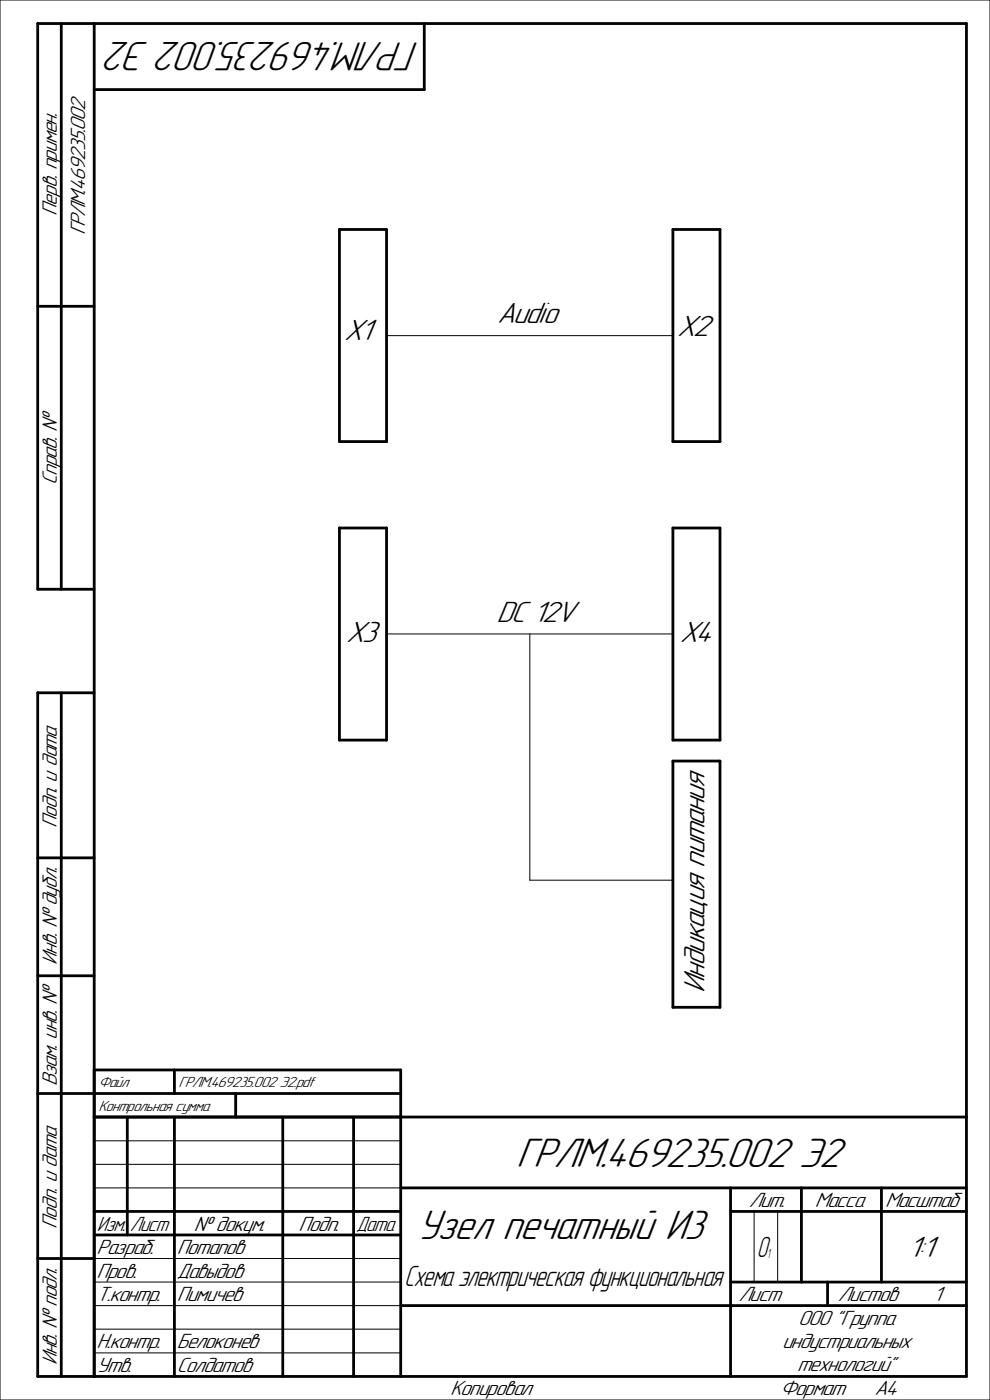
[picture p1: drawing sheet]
<svg xmlns="http://www.w3.org/2000/svg" width="210mm" height="297mm" viewBox="0 0 210 297" stroke-linecap="round" stroke-linejoin="round" font-family="sans-serif">
<defs><g id="words">
<g font-size="9.3">
<text x="88.9" y="8.9" transform="rotate(-180 88.9 8.9)">ГРЛМ.469235.002 Э2</text>
<text x="109.5" y="247.6">ГРЛМ.469235.002 Э2</text>
<text x="88.5" y="262.8">Узел печатный И3</text>
</g>
<g font-size="6.7">
<text x="105.5" y="68.5">Audio</text>
<text x="143.7" y="71.2">Х2</text>
<text x="73" y="72.2">Х1</text>
<text x="73.5" y="136.2">Х3</text>
<text x="105.3" y="132">DC 12V</text>
<text x="144.2" y="136.2">Х4</text>
<text x="149.5" y="210.7" transform="rotate(-90 149.5 210.7)">Индикация питания</text>
<text x="192.7" y="266.7">1:1</text>
</g>
<text font-size="6.5" x="85.8" y="272.9">Схема электрическая функциональная</text>
<text font-size="6.4" x="160.6" y="266.7">О</text>
<g font-size="4.7">
<text x="12.1" y="45.8" transform="rotate(-90 12.1 45.8)">Перв. примен.</text>
<text x="18" y="50" transform="rotate(-90 18 50)">ГРЛМ.469235.002</text>
<text x="12.1" y="102.9" transform="rotate(-90 12.1 102.9)">Справ. №</text>
<text x="12.1" y="175.6" transform="rotate(-90 12.1 175.6)">Подп. и дата</text>
<text x="12.1" y="204.7" transform="rotate(-90 12.1 204.7)">Инв. № дубл.</text>
<text x="12.1" y="230.4" transform="rotate(-90 12.1 230.4)">Взам. инв. №</text>
<text x="158.8" y="256.1">Лит.</text>
<text x="172.8" y="256.1">Масса</text>
<text x="187.8" y="256.1">Масштаб</text>
<text x="12.1" y="260.6" transform="rotate(-90 12.1 260.6)">Подп. и дата</text>
<text x="20.6" y="261.1">Изм. Лист</text>
<text x="41.1" y="261.1">№ докум.</text>
<text x="63.4" y="261.1">Подп.</text>
<text x="75.6" y="261.1">Дата</text>
<text x="20.5" y="266.1">Разраб.</text>
<text x="37.5" y="266.1">Потапов</text>
<text x="20.5" y="271.1">Пров.</text>
<text x="37.5" y="271.1">Давыдов</text>
<text x="20.5" y="276.1">Т.контр.</text>
<text x="37.5" y="276.1">Пимичев</text>
<text x="156.7" y="276.1">Лист</text>
<text x="169.3" y="281.2">ООО &quot;Группа</text>
<text x="177.7" y="276.1">Листов</text>
<text x="197.9" y="276.1">1</text>
<text x="20.5" y="286">Н.контр.</text>
<text x="37.5" y="286">Белоконев</text>
<text x="165.9" y="286">индустриальных</text>
<text x="12.1" y="289.7" transform="rotate(-90 12.1 289.7)">Инв. № подл.</text>
<text x="20.5" y="291">Утв.</text>
<text x="37.5" y="291">Солдатов</text>
<text x="169.1" y="291">технологий&quot;</text>
<text x="95.5" y="296">Копировал</text>
<text x="165.5" y="296">Формат</text>
<text x="185.5" y="296">A4</text>
</g>
<g font-size="3.4">
<text x="20.9" y="230.6">Файл</text>
<text x="37.9" y="230.6">ГРЛМ.469235.002 Э2.pdf</text>
<text x="20.9" y="235.6">Контрольная сумма</text>
</g>
<text font-size="2.9" x="162.7" y="266.8">1</text>
</g></defs>
<path d="M72 48.7h10v45h-10zM142.7 48.7h10v45h-10zM72 112h10v45h-10zM142.7 112h10v45h-10zM142.7 161.5h10v52.2h-10zM20 227h65v10h-65zM20 232h65M37 227v5M50 232v5" fill="none" stroke="#000" stroke-width=".59"/>
<path d="M82 71.2h60.7M82 134.5h60.7M112.4 134.5v52.2h30.3" fill="none" stroke="#000" stroke-width=".21"/>
<g fill="#fff">
<path d="M20.9 228.2h7v3.1h-7z"/>
<path d="M20.9 233.2h24.2v3.1h-24.2z"/>
<path d="M37.9 228.3h29.4v3h-29.4z"/>
<path d="M143.7 66.5h8.1v6h-8.1z"/>
<path d="M73 67.5h7.1v6h-7.1z"/>
<path d="M73.4 131.5h7.8v6h-7.8z"/>
<path d="M144.2 131.5h8.2v6h-8.2z"/>
<path d="M105.5 63.8h14.1v6h-14.1z"/>
<path d="M105.3 127.3h17.8v6h-17.8z"/>
<path d="M144.7 162.7h6v48h-6z"/>
</g>
<path d="M0 0h210v297h-210zM20 247h65M20 252h65M20 242h65M160 257v15M165 257v15M20 267h65M20 272h65M20 277h65M20 282h65M20 287h65" fill="none" stroke="#000" stroke-width=".21"/>
<g fill="none" stroke="#000" stroke-width=".59">
<path d="M13 5v120M20 5v287M90 5v14h-70M8 65h12M20 125h-12v-120h197v287h-197v-145h12M13 147v145M8 182h12M8 207h12M8 232h12M20 237h185M27 237v25M37 237v55"/>
<path d="M60 237v55M75 237v55M85 237v55M20 257h65M85 252h120M155 252v40M155 257h50M170 252v20M187 252v20M8 267h12M20 262h65M85 277h120"/>
<path d="M155 272h50M175.6 272v5"/>
</g>
<use href="#words"/>
</svg>
